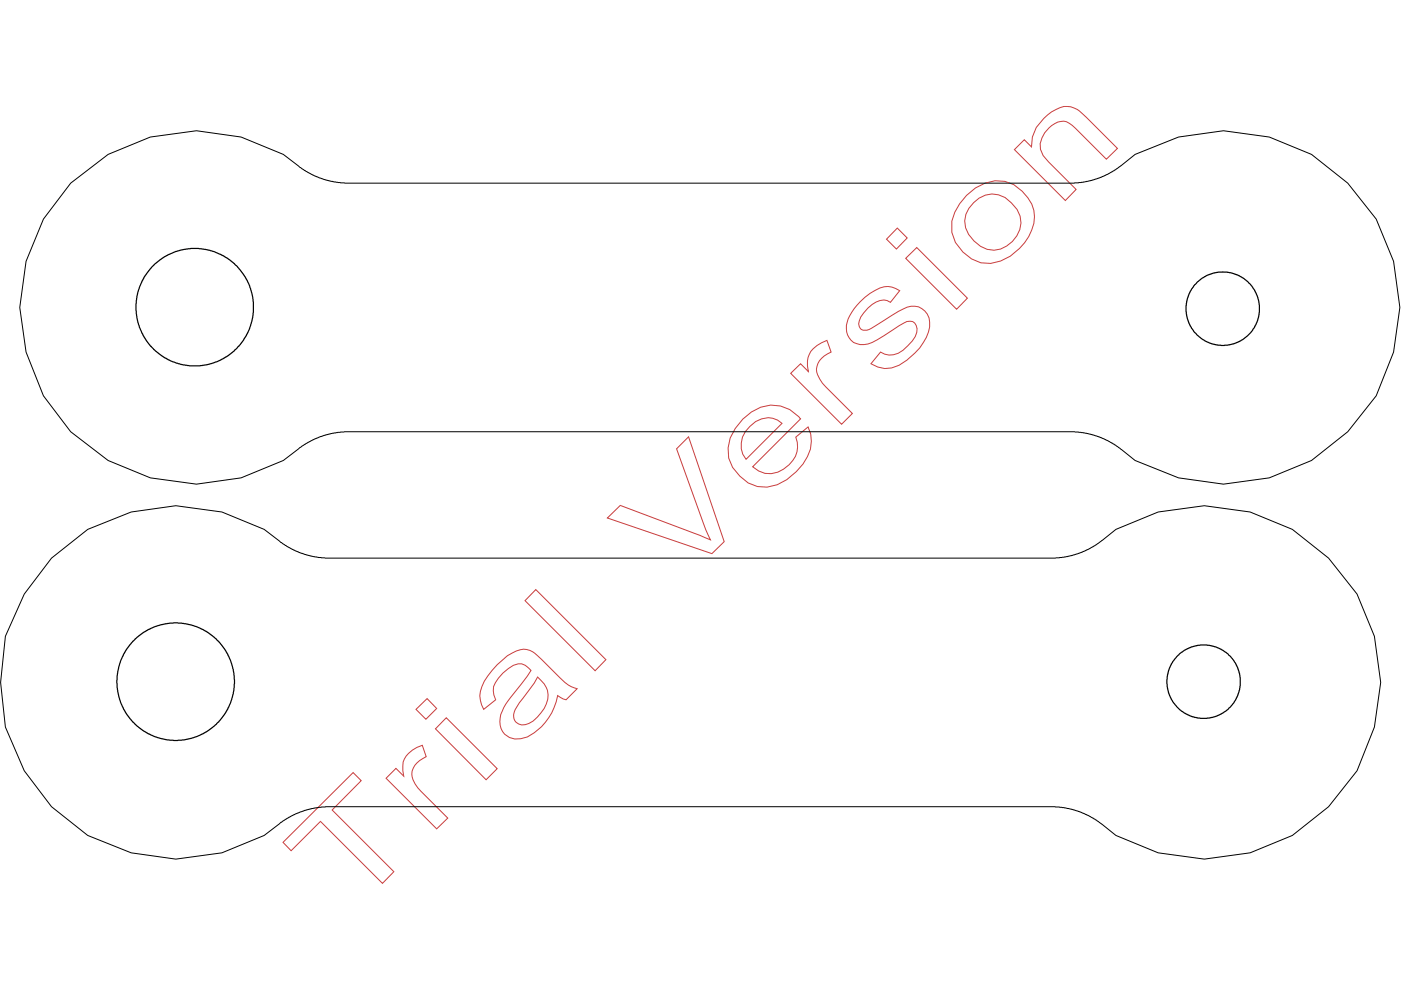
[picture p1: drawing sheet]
<svg xmlns="http://www.w3.org/2000/svg" width="297mm" height="210mm" viewBox="0 0 297 210" stroke-linecap="round" stroke-linejoin="round" font-family="sans-serif">
<g fill="none" stroke="#c83c3c" stroke-width=".21">
<path d="M221.3 25.1a8.7 8.7 0 0 1 4.3-2.5 4.9 4.9 0 0 1 3.9 1.5l7.4 7.4-2.3 2.3-6.6-6.6a3.8 3.8 0 0 0-3.1-1.4 5.8 5.8 0 0 0-4.4 4.7l.1 1.2 .6 1.3 1.1 1.3 5.9 5.9-2.3 2.3-10.8-10.8 2.1-2.1 1.5 1.6 .2-2.1 .8-2.1zM190.2 48.4l2.1 2.1-2.2 2.3-2.1-2.1zM192 54.8l2.4-2.3 10.7 10.7-2.3 2.4zM204.9 41.4a9.1 9.1 0 0 1 8.1-2.9 8.5 8.5 0 0 1 6.3 7.4 11.1 11.1 0 0 1-9.2 10 8.2 8.2 0 0 1-8.3-6.7 9.5 9.5 0 0 1 3.1-7.8zM206.4 43a5.2 5.2 0 0 1 8 0 5.3 5.3 0 0 1 .2 8.2 5.3 5.3 0 0 1-8.1-.1 5.2 5.2 0 0 1-.1-8.1zM172.4 73.9l.8-.6 2.1-1.1 .9 2.4a4.1 4.1 0 0 0-3 4.3 7.5 7.5 0 0 0 1.9 3.1l5.6 5.7-2.3 2.3-10.8-10.8 2.1-2.1 1.7 1.7a4.7 4.7 0 0 1 1-4.9zM182.4 64a9.7 9.7 0 0 1 5.9-3.3l.8 .2 1.7 .7-2 2.5a2.65 2.65 0 0 0-3.1-.1 7.3 7.3 0 0 0-3.6 4.7 1.4 1.4 0 0 0 2.1 1.2l3.1-1.9a19.1 19.1 0 0 1 5.9-3.1 3.6 3.6 0 0 1 3.9 4.4 12.1 12.1 0 0 1-8.1 8.7l-1.4 .1-1.5-.3-1.4-.7 2-2.5a4.3 4.3 0 0 0 5.8-1.3 4.1 4.1 0 0 0 1.7-4.3 1.58 1.58 0 0 0-2.6-.5l-2.3 1.4a21.5 21.5 0 0 1-5.3 3 3.5 3.5 0 0 1-3.7-.9 3.5 3.5 0 0 1-.7-3.8l1-2zM143.4 95.2l2.6-2.6 7.5 22.2-2.6 2.6-22.1-7.6 2.7-2.6 19.1 7.3-1-2.3zM157.5 88.9a8.2 8.2 0 0 1 9.9-2.1l2.3 2-10.1 10.2a5.3 5.3 0 0 0 7.7-.5 5.1 5.1 0 0 0 1.4-5.8l2.6-2.2a7.3 7.3 0 0 1-1.1 7.9 11.5 11.5 0 0 1-7.6 4.9l-2-.1a9.2 9.2 0 0 1-6.1-6.1 8.9 8.9 0 0 1 3-8.2zM159 90.4a4.6 4.6 0 0 1 6.8-.6l-7.6 7.6a5.1 5.1 0 0 1 .8-7zM113.6 125l14.9 14.9-2.3 2.3-14.9-14.8zM86.6 159.7l1.8-1.2 1.1-.5 .9 2.4a4.1 4.1 0 0 0-3 4.3 6.6 6.6 0 0 0 1.9 3.1l5.6 5.7-2.3 2.2-10.7-10.7 2-2.1 1.7 1.7a5.4 5.4 0 0 1 .5-4.3z"/>
<path d="M88.2 150.4l2.4-2.3 2 2.1-2.3 2.3zM94.6 152.2l10.8 10.8-2.3 2.3-10.8-10.8zM105.4 140.9a9.9 9.9 0 0 1 5.6-3.3 5.2 5.2 0 0 1 3.7 2.1l4 4a7 7 0 0 0 3.7 2.3l-2.4 2.4-.6-.2-1.2-.7a12.4 12.4 0 0 1-6.4 8.7 4.1 4.1 0 0 1-5.2-1.1 5.5 5.5 0 0 1 .7-5.8l5.3-7.2a2.92 2.92 0 0 0-3.8-1 9.5 9.5 0 0 0-4.2 4.5l.1 1.8 .4 1-2.5 2a5.5 5.5 0 0 1 .1-6l1.6-2.3zM114 143.5a4.8 4.8 0 0 1 2.1 4.7 8.6 8.6 0 0 1-4 5.2 2.09 2.09 0 0 1-2.7-.2 2.09 2.09 0 0 1-.2-2.7l.9-1.5 3.2-4.2zM60 178.6l14.9-14.8 1.7 1.7-6.2 6.2 13.1 13.1-2.4 2.5-13.2-13.1-6.2 6.2z"/>
</g>
<g fill="none" stroke="#000" stroke-width=".25">
<circle cx="41.3" cy="65.1" r="12.5"/>
<circle cx="259.2" cy="65.4" r="7.8"/>
<circle cx="37.2" cy="144.5" r="12.5"/>
<circle cx="255.2" cy="144.5" r="7.8"/>
</g>
<path d="M15 38.8l7.9-6.1 9-3.6 9.8-1.4 9.4 1.4 9 3.6 3.9 3.1 2.3 1.3 2.9 1.1 1.6 .4 2.3 .2h154.7l2.8-.3 3-.9 2.9-1.6 4.2-3.3 9.2-3.6 9.5-1.4 9.7 1.4 9 3.6 7.7 6.1 6 7.7 3.7 8.9 1.3 9.8-1.3 9.4-3.7 9.3-6 7.6-7.7 6.1-9 3.7-9.7 1.4-9.5-1.4-9.2-3.7-4.2-3.2-2.9-1.6-3.2-.9-2.6-.4h-154.8l-2.2 .3-1.6 .4-2.9 1.1-2.3 1.3-3.9 3-9 3.7-9.4 1.4-9.8-1.4-9-3.7-7.9-6.1-5.8-7.6-3.7-9.3-1.3-9.4 1.3-9.8 3.7-8.9zM10.9 118.3l7.7-6.1 9.2-3.6 9.5-1.4 9.8 1.4 8.9 3.6 3.6 2.8 2.6 1.6 2.9 1.1 2.4 .5 1.5 .1h154.8l3.3-.5 3-1 2.4-1.3 4.1-3.3 9-3.6 9.7-1.4 9.7 1.4 9 3.6 7.7 6.1 6 7.7 3.7 8.9 1.3 9.8-1.3 9.4-3.7 9.3-6 7.6-7.7 6.1-9 3.7-9.7 1.4-9.7-1.4-9-3.7-4.1-3.2-2.2-1.2-2.9-1.1-3.7-.6h-154.7l-2.3 .3-1.6 .4-2.9 1.1-2.6 1.5-3.6 2.8-8.9 3.7-9.8 1.4-9.5-1.4-9.2-3.7-7.7-6.1-5.8-7.6-4-9.3-1-9.4 1-9.8 4-8.9z" fill="none" stroke="#000" stroke-width=".21"/>
</svg>
